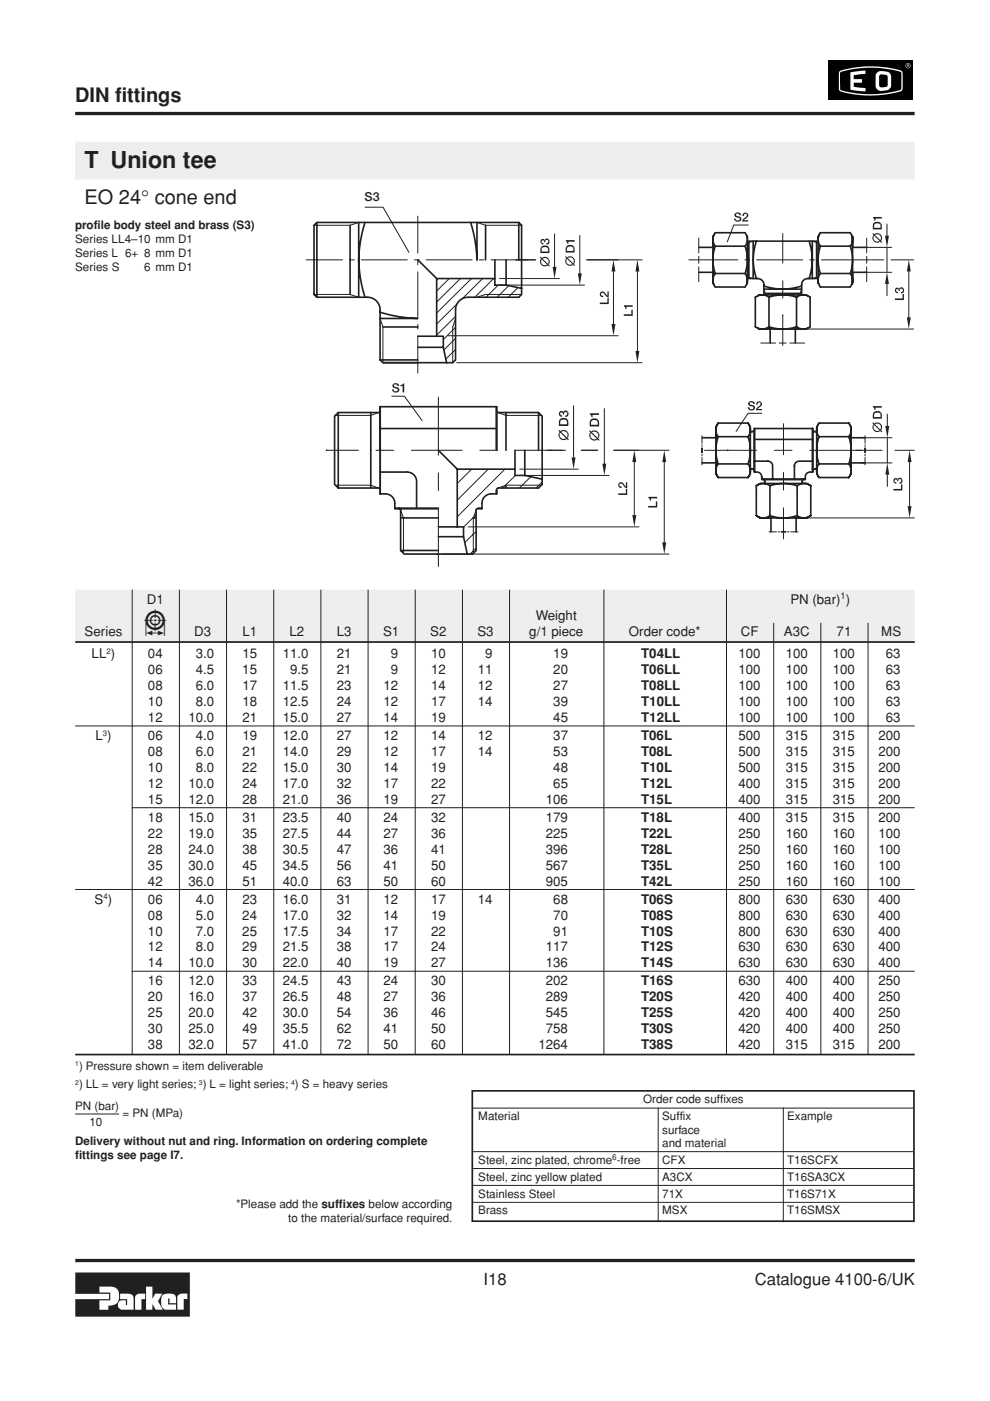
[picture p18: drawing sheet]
<svg xmlns="http://www.w3.org/2000/svg" width="210mm" height="297mm" viewBox="0 0 210 297" stroke-linecap="round" stroke-linejoin="round" font-family="sans-serif">
<defs><g id="words">
<text font-size="7.1" fill="#231f20" x="30.5" y="134.8">5</text>
<text font-size="4.9" fill="#231f20" x="17.9" y="35.6">T Union tee</text>
<g font-size="4.2" fill="#231f20">
<text x="15.9" y="21.6">DIN fittings</text>
<text x="17.9" y="43.3">EO 24° cone end</text>
</g>
<g font-size="3.5" fill="#231f20">
<text x="102.5" y="272.4">I18</text>
<text x="160" y="272.4">Catalogue 4100-6/UK</text>
</g>
<g font-size="2.8" fill="#231f20">
<text x="31.2" y="128">D1</text>
<text x="113.6" y="131.4">Weight</text>
<text x="167.6" y="128">PN (bar) )</text>
<text x="17.9" y="134.8">Series</text>
<text x="41.2" y="134.8">D3</text>
<text x="51.4" y="134.8">L1</text>
<text x="61.4" y="134.8">L2</text>
<text x="71.4" y="134.8">L3</text>
<text x="81.2" y="134.8">S1</text>
<text x="91.2" y="134.8">S2</text>
<text x="101.2" y="134.8">S3</text>
<text x="112.2" y="134.8">g/1 piece</text>
<text x="133.3" y="134.8">Order code*</text>
<text x="157.1" y="134.8">CF</text>
<text x="166.2" y="134.8">A3C</text>
<text x="177.4" y="134.8">71</text>
<text x="186.8" y="134.8">MS</text>
<text x="19.4" y="139.6">LL )</text>
<text x="31.4" y="139.6">04</text>
<text x="31.4" y="143">06</text>
<text x="41.5" y="143">4.5</text>
<text x="41.5" y="139.6">3.0</text>
<text x="51.4" y="143">15</text>
<text x="51.4" y="139.6">15</text>
<text x="60" y="139.6">11.0</text>
<text x="61.5" y="143">9.5</text>
<text x="71.4" y="143">21</text>
<text x="71.4" y="139.6">21</text>
<text x="82.9" y="143">9</text>
<text x="82.9" y="139.6">9</text>
<text x="91.4" y="143">12</text>
<text x="91.4" y="139.6">10</text>
<text x="101.3" y="143">11</text>
<text x="102.9" y="139.6">9</text>
<text x="117.3" y="143">20</text>
<text x="117.3" y="139.6">19</text>
<text x="135.9" y="139.6">T04LL</text>
<text x="135.9" y="143">T06LL</text>
<text x="156.6" y="139.6">100</text>
<text x="156.6" y="143">100</text>
<text x="166.6" y="139.6">100</text>
<text x="166.6" y="143">100</text>
<text x="176.6" y="139.6">100</text>
<text x="176.6" y="143">100</text>
<text x="187.8" y="139.6">63</text>
<text x="187.8" y="143">63</text>
<text x="31.4" y="146.3">08</text>
<text x="31.4" y="149.7">10</text>
<text x="41.5" y="146.3">6.0</text>
<text x="41.5" y="149.7">8.0</text>
<text x="51.4" y="146.3">17</text>
<text x="51.4" y="149.7">18</text>
<text x="60" y="146.3">11.5</text>
<text x="60" y="149.7">12.5</text>
<text x="71.4" y="146.3">23</text>
<text x="71.4" y="149.7">24</text>
<text x="81.3" y="146.3">12</text>
<text x="81.3" y="149.7">12</text>
<text x="91.4" y="146.3">14</text>
<text x="91.4" y="149.7">17</text>
<text x="101.3" y="146.3">12</text>
<text x="101.3" y="149.7">14</text>
<text x="117.3" y="146.3">27</text>
<text x="117.3" y="149.7">39</text>
<text x="135.9" y="146.3">T08LL</text>
<text x="135.9" y="149.7">T10LL</text>
<text x="156.6" y="146.3">100</text>
<text x="156.6" y="149.7">100</text>
<text x="166.6" y="146.3">100</text>
<text x="166.6" y="149.7">100</text>
<text x="176.6" y="146.3">100</text>
<text x="176.6" y="149.7">100</text>
<text x="187.8" y="146.3">63</text>
<text x="187.8" y="149.7">63</text>
<text x="31.4" y="153.1">12</text>
<text x="39.9" y="153.1">10.0</text>
<text x="51.4" y="153.1">21</text>
<text x="60" y="153.1">15.0</text>
<text x="71.4" y="153.1">27</text>
<text x="81.3" y="153.1">14</text>
<text x="91.4" y="153.1">19</text>
<text x="117.3" y="153.1">45</text>
<text x="135.9" y="153.1">T12LL</text>
<text x="156.6" y="153.1">100</text>
<text x="166.6" y="153.1">100</text>
<text x="176.6" y="153.1">100</text>
<text x="187.8" y="153.1">63</text>
<text x="20.2" y="156.9">L )</text>
<text x="31.4" y="156.9">06</text>
<text x="31.4" y="160.3">08</text>
<text x="41.5" y="160.3">6.0</text>
<text x="41.5" y="156.9">4.0</text>
<text x="51.4" y="160.3">21</text>
<text x="51.4" y="156.9">19</text>
<text x="60" y="160.3">14.0</text>
<text x="60" y="156.9">12.0</text>
<text x="71.4" y="156.9">27</text>
<text x="71.4" y="160.3">29</text>
<text x="81.3" y="156.9">12</text>
<text x="81.3" y="160.3">12</text>
<text x="91.4" y="156.9">14</text>
<text x="91.4" y="160.3">17</text>
<text x="101.3" y="156.9">12</text>
<text x="101.3" y="160.3">14</text>
<text x="117.3" y="156.9">37</text>
<text x="117.3" y="160.3">53</text>
<text x="135.9" y="156.9">T06L</text>
<text x="135.9" y="160.3">T08L</text>
<text x="156.6" y="156.9">500</text>
<text x="156.6" y="160.3">500</text>
<text x="166.6" y="156.9">315</text>
<text x="166.6" y="160.3">315</text>
<text x="176.6" y="156.9">315</text>
<text x="176.6" y="160.3">315</text>
<text x="186.2" y="156.9">200</text>
<text x="186.2" y="160.3">200</text>
<text x="31.4" y="163.7">10</text>
<text x="31.4" y="167.1">12</text>
<text x="39.9" y="167.1">10.0</text>
<text x="41.5" y="163.7">8.0</text>
<text x="51.4" y="163.7">22</text>
<text x="51.4" y="167.1">24</text>
<text x="60" y="163.7">15.0</text>
<text x="60" y="167.1">17.0</text>
<text x="71.4" y="163.7">30</text>
<text x="71.4" y="167.1">32</text>
<text x="81.3" y="163.7">14</text>
<text x="81.3" y="167.1">17</text>
<text x="91.4" y="163.7">19</text>
<text x="91.4" y="167.1">22</text>
<text x="117.3" y="163.7">48</text>
<text x="117.3" y="167.1">65</text>
<text x="135.9" y="163.7">T10L</text>
<text x="135.9" y="167.1">T12L</text>
<text x="156.6" y="163.7">500</text>
<text x="156.6" y="167.1">400</text>
<text x="166.6" y="163.7">315</text>
<text x="166.6" y="167.1">315</text>
<text x="176.6" y="163.7">315</text>
<text x="176.6" y="167.1">315</text>
<text x="186.2" y="163.7">200</text>
<text x="186.2" y="167.1">200</text>
<text x="31.4" y="170.4">15</text>
<text x="39.9" y="170.4">12.0</text>
<text x="51.4" y="170.4">28</text>
<text x="60" y="170.4">21.0</text>
<text x="71.4" y="170.4">36</text>
<text x="81.3" y="170.4">19</text>
<text x="91.4" y="170.4">27</text>
<text x="115.7" y="170.4">106</text>
<text x="135.9" y="170.4">T15L</text>
<text x="156.6" y="170.4">400</text>
<text x="166.6" y="170.4">315</text>
<text x="176.6" y="170.4">315</text>
<text x="186.2" y="170.4">200</text>
<text x="31.4" y="174.2">18</text>
<text x="31.4" y="177.6">22</text>
<text x="39.9" y="174.2">15.0</text>
<text x="39.9" y="177.6">19.0</text>
<text x="51.4" y="174.2">31</text>
<text x="51.4" y="177.6">35</text>
<text x="60" y="174.2">23.5</text>
<text x="60" y="177.6">27.5</text>
<text x="71.4" y="174.2">40</text>
<text x="71.4" y="177.6">44</text>
<text x="81.3" y="174.2">24</text>
<text x="81.3" y="177.6">27</text>
<text x="91.4" y="174.2">32</text>
<text x="91.4" y="177.6">36</text>
<text x="115.7" y="174.2">179</text>
<text x="115.7" y="177.6">225</text>
<text x="135.9" y="174.2">T18L</text>
<text x="135.9" y="177.6">T22L</text>
<text x="156.6" y="174.2">400</text>
<text x="156.6" y="177.6">250</text>
<text x="166.6" y="174.2">315</text>
<text x="166.6" y="177.6">160</text>
<text x="176.6" y="174.2">315</text>
<text x="176.6" y="177.6">160</text>
<text x="186.2" y="174.2">200</text>
<text x="186.2" y="177.6">100</text>
<text x="31.4" y="181">28</text>
<text x="31.4" y="184.4">35</text>
<text x="39.9" y="181">24.0</text>
<text x="39.9" y="184.4">30.0</text>
<text x="51.4" y="181">38</text>
<text x="51.4" y="184.4">45</text>
<text x="60" y="181">30.5</text>
<text x="60" y="184.4">34.5</text>
<text x="71.4" y="181">47</text>
<text x="71.4" y="184.4">56</text>
<text x="81.3" y="181">36</text>
<text x="81.3" y="184.4">41</text>
<text x="91.4" y="181">41</text>
<text x="91.4" y="184.4">50</text>
<text x="115.7" y="181">396</text>
<text x="115.7" y="184.4">567</text>
<text x="135.9" y="181">T28L</text>
<text x="135.9" y="184.4">T35L</text>
<text x="156.6" y="181">250</text>
<text x="156.6" y="184.4">250</text>
<text x="166.6" y="181">160</text>
<text x="166.6" y="184.4">160</text>
<text x="176.6" y="181">160</text>
<text x="176.6" y="184.4">160</text>
<text x="186.2" y="181">100</text>
<text x="186.2" y="184.4">100</text>
<text x="20.1" y="191.6">S )</text>
<text x="31.4" y="187.8">42</text>
<text x="31.4" y="191.6">06</text>
<text x="39.9" y="187.8">36.0</text>
<text x="41.5" y="191.6">4.0</text>
<text x="51.4" y="187.8">51</text>
<text x="51.4" y="191.6">23</text>
<text x="60" y="187.8">40.0</text>
<text x="60" y="191.6">16.0</text>
<text x="71.4" y="187.8">63</text>
<text x="71.4" y="191.6">31</text>
<text x="81.3" y="191.6">12</text>
<text x="81.3" y="187.8">50</text>
<text x="91.4" y="191.6">17</text>
<text x="91.4" y="187.8">60</text>
<text x="101.3" y="191.6">14</text>
<text x="115.7" y="187.8">905</text>
<text x="117.3" y="191.6">68</text>
<text x="135.9" y="187.8">T42L</text>
<text x="135.9" y="191.6">T06S</text>
<text x="156.6" y="187.8">250</text>
<text x="156.6" y="191.6">800</text>
<text x="166.6" y="187.8">160</text>
<text x="166.6" y="191.6">630</text>
<text x="176.6" y="187.8">160</text>
<text x="176.6" y="191.6">630</text>
<text x="186.2" y="187.8">100</text>
<text x="186.2" y="191.6">400</text>
<text x="31.4" y="195">08</text>
<text x="41.5" y="195">5.0</text>
<text x="51.4" y="195">24</text>
<text x="60" y="195">17.0</text>
<text x="71.4" y="195">32</text>
<text x="81.3" y="195">14</text>
<text x="91.4" y="195">19</text>
<text x="117.3" y="195">70</text>
<text x="135.9" y="195">T08S</text>
<text x="156.6" y="195">800</text>
<text x="166.6" y="195">630</text>
<text x="176.6" y="195">630</text>
<text x="186.2" y="195">400</text>
<text x="31.4" y="198.3">10</text>
<text x="31.4" y="201.7">12</text>
<text x="41.5" y="198.3">7.0</text>
<text x="41.5" y="201.7">8.0</text>
<text x="51.4" y="198.3">25</text>
<text x="51.4" y="201.7">29</text>
<text x="60" y="198.3">17.5</text>
<text x="60" y="201.7">21.5</text>
<text x="71.4" y="198.3">34</text>
<text x="71.4" y="201.7">38</text>
<text x="81.3" y="198.3">17</text>
<text x="81.3" y="201.7">17</text>
<text x="91.4" y="198.3">22</text>
<text x="91.4" y="201.7">24</text>
<text x="115.7" y="201.7">117</text>
<text x="117.3" y="198.3">91</text>
<text x="135.9" y="198.3">T10S</text>
<text x="135.9" y="201.7">T12S</text>
<text x="156.6" y="198.3">800</text>
<text x="156.6" y="201.7">630</text>
<text x="166.6" y="198.3">630</text>
<text x="166.6" y="201.7">630</text>
<text x="176.6" y="198.3">630</text>
<text x="176.6" y="201.7">630</text>
<text x="186.2" y="198.3">400</text>
<text x="186.2" y="201.7">400</text>
<text x="31.4" y="205.1">14</text>
<text x="31.4" y="208.9">16</text>
<text x="39.9" y="205.1">10.0</text>
<text x="39.9" y="208.9">12.0</text>
<text x="51.4" y="205.1">30</text>
<text x="51.4" y="208.9">33</text>
<text x="60" y="205.1">22.0</text>
<text x="60" y="208.9">24.5</text>
<text x="71.4" y="205.1">40</text>
<text x="71.4" y="208.9">43</text>
<text x="81.3" y="205.1">19</text>
<text x="81.3" y="208.9">24</text>
<text x="91.4" y="205.1">27</text>
<text x="91.4" y="208.9">30</text>
<text x="115.7" y="205.1">136</text>
<text x="115.7" y="208.9">202</text>
<text x="135.9" y="205.1">T14S</text>
<text x="135.9" y="208.9">T16S</text>
<text x="156.6" y="205.1">630</text>
<text x="156.6" y="208.9">630</text>
<text x="166.6" y="205.1">630</text>
<text x="166.6" y="208.9">400</text>
<text x="176.6" y="205.1">630</text>
<text x="176.6" y="208.9">400</text>
<text x="186.2" y="205.1">400</text>
<text x="186.2" y="208.9">250</text>
<text x="31.4" y="212.3">20</text>
<text x="31.4" y="215.7">25</text>
<text x="39.9" y="212.3">16.0</text>
<text x="39.9" y="215.7">20.0</text>
<text x="51.4" y="212.3">37</text>
<text x="51.4" y="215.7">42</text>
<text x="60" y="212.3">26.5</text>
<text x="60" y="215.7">30.0</text>
<text x="71.4" y="212.3">48</text>
<text x="71.4" y="215.7">54</text>
<text x="81.3" y="212.3">27</text>
<text x="81.3" y="215.7">36</text>
<text x="91.4" y="212.3">36</text>
<text x="91.4" y="215.7">46</text>
<text x="115.7" y="212.3">289</text>
<text x="115.7" y="215.7">545</text>
<text x="135.9" y="212.3">T20S</text>
<text x="135.9" y="215.7">T25S</text>
<text x="156.6" y="212.3">420</text>
<text x="156.6" y="215.7">420</text>
<text x="166.6" y="212.3">400</text>
<text x="166.6" y="215.7">400</text>
<text x="176.6" y="212.3">400</text>
<text x="176.6" y="215.7">400</text>
<text x="186.2" y="212.3">250</text>
<text x="186.2" y="215.7">250</text>
<text x="31.4" y="219.1">30</text>
<text x="39.9" y="219.1">25.0</text>
<text x="51.4" y="219.1">49</text>
<text x="60" y="219.1">35.5</text>
<text x="71.4" y="219.1">62</text>
<text x="81.3" y="219.1">41</text>
<text x="91.4" y="219.1">50</text>
<text x="115.7" y="219.1">758</text>
<text x="135.9" y="219.1">T30S</text>
<text x="156.6" y="219.1">420</text>
<text x="166.6" y="219.1">400</text>
<text x="176.6" y="219.1">400</text>
<text x="186.2" y="219.1">250</text>
<text x="31.4" y="222.5">38</text>
<text x="39.9" y="222.5">32.0</text>
<text x="51.4" y="222.5">57</text>
<text x="60" y="222.5">41.0</text>
<text x="71.4" y="222.5">72</text>
<text x="81.3" y="222.5">50</text>
<text x="91.4" y="222.5">60</text>
<text x="114.2" y="222.5">1264</text>
<text x="135.9" y="222.5">T38S</text>
<text x="156.6" y="222.5">420</text>
<text x="166.6" y="222.5">315</text>
<text x="176.6" y="222.5">315</text>
<text x="186.2" y="222.5">200</text>
</g>
<text font-size="2.6" fill="#231f20" x="77.3" y="42.6">S3</text>
<g font-size="2.5" fill="#231f20">
<text x="15.9" y="48.5">profile body steel and brass (S3)</text>
<text x="15.9" y="51.5">Series LL4–10 mm D1</text>
<text x="15.9" y="54.5">Series L 6+ 8 mm D1</text>
<text x="15.9" y="57.5">Series S</text>
<text x="30.6" y="57.5">6 mm D1</text>
<text x="16.8" y="226.8">) Pressure shown = item deliverable</text>
<text x="16.8" y="230.8">) LL = very light series; ) L = light series; ) S = heavy series</text>
<text x="136.4" y="233.9">Order code suffixes</text>
<text x="15.9" y="235.3">PN (bar)</text>
<text x="18.9" y="238.8">10</text>
<text x="26" y="236.8">= PN (MPa)</text>
<text x="101.4" y="237.5">Material</text>
<text x="140.4" y="237.5">Suffix</text>
<text x="166.9" y="237.5">Example</text>
<text x="15.9" y="242.8">Delivery without nut and ring. Information on ordering complete</text>
<text x="15.9" y="245.8">fittings see page I7.</text>
<text x="140.4" y="243.2">and material</text>
<text x="140.4" y="240.3">surface</text>
<text x="101.4" y="246.8">Steel, zinc plated, chrome -free</text>
<text x="101.4" y="250.3">Steel, zinc yellow plated</text>
<text x="140.4" y="250.3">A3CX</text>
<text x="140.4" y="246.8">CFX</text>
<text x="166.9" y="250.3">T16SA3CX</text>
<text x="166.9" y="246.8">T16SCFX</text>
<text x="50" y="256.1">*Please add the suffixes below according</text>
<text x="101.4" y="253.9">Stainless Steel</text>
<text x="101.4" y="257.5">Brass</text>
<text x="140.4" y="257.5">MSX</text>
<text x="140.4" y="253.9">71X</text>
<text x="166.9" y="253.9">T16S71X</text>
<text x="166.9" y="257.5">T16SMSX</text>
<text x="61.1" y="259.1">to the material/surface required.</text>
</g>
<text font-size="2" fill="#231f20" x="178.2" y="127.1">1</text>
<g font-size="1.7" fill="#231f20">
<text x="22.6" y="138.6">2</text>
<text x="21.8" y="156">3</text>
<text x="22" y="190.6">4</text>
<text x="129.8" y="245.9">6</text>
</g>
<g font-size="1.4" fill="#231f20">
<text x="15.9" y="225.9">1</text>
<text x="15.9" y="229.9">2</text>
<text x="42.2" y="229.9">3</text>
<text x="61.7" y="229.9">4</text>
</g>
</g></defs>
<path d="M-.1 11.1h1.1" fill="none" stroke="#000" stroke-width=".21"/>
<path d="M0 9.6h3v3h-3z" fill="#fff"/>
<path d="M-.1 285.9h1.1" fill="none" stroke="#000" stroke-width=".21"/>
<g fill="#fff">
<path d="M0 284.5h4v3h-4z"/>
<path d="M0 288.5h5.9v7h-5.9z"/>
</g>
<path d="M175.7 12.9h17.9v8.3h-17.9z" fill="#000"/>
<circle cx="192.5" cy="13.9" r=".54" fill="#fff"/>
<circle cx="192.5" cy="13.9" r=".46" fill="#000"/>
<path d="M192.3 13.7l.5 .1v.4l-.4-.2-.1 .2z" fill="#fff"/>
<path d="M192.4 13.8l.3 .1h-.3z" fill="#000"/>
<path d="M178.1 15.1a21.9 21.9 0 0 1 13.1 0l.2 .7-.1 3.3a6.5 6.5 0 0 1-3.5 .9 20.9 20.9 0 0 1-9.8-.8l-.1-.3v-3.5z" fill="#fff"/>
<path d="M178.2 15.3a22 22 0 0 1 12.8 0l.1 .3-.1 3.3a19.8 19.8 0 0 1-8.9 .9h-.6a7.4 7.4 0 0 1-3.4-.9z" fill="#000"/>
<g fill="#fff">
<path d="M180.3 15.3l3.2-.3v.7l-2.5 .3v.8h1.8v.7h-1.8v.9l2.5 .3v.7l-3.2-.4z"/>
<path d="M185.9 15.5a2.43 2.43 0 0 1 2.9 .2l.1 .5-.1 2.4a2.34 2.34 0 0 1-2.9 .2l-.3-.5v-2.3z"/>
</g>
<path d="M186.5 15.9l.5-.1a1 1 0 0 1 1.2 .5v1.7a1.21 1.21 0 0 1-1.6 .4l-.2-.3z" fill="#000"/>
<path d="M16 269.8h24.3v9.4h-24.3v-3.8h7.1v-1.1h-7.1z" fill="#231f20"/>
<g fill="#fff">
<path d="M21.1 272.8h1.9a1.81 1.81 0 0 1 2.3 2.1 1.85 1.85 0 0 1-2.3 1.9v.9h-1.9v-2h2.3v-1.7h-2.3z"/>
<path d="M31 272.8h1.3v2.6l.6-1.1h1.5l-.9 1.6 1 1.8h-1.5l-.7-1.2v1.2h-1.3z"/>
<path d="M34.4 274.6a2.3 2.3 0 0 1 2.8 .2l.1 1.5h-1.4v-1h-.2v1.3h1.6v1.1l-2.5-.1a2.51 2.51 0 0 1-.4-3z"/>
<path d="M28.8 274.7l.8-.4h1.2v1.1h-.8v2.3h-1.4v-2.7z"/>
<path d="M25.5 274.3a3.5 3.5 0 0 1 2.7 .5l.1 2.9h-2.5a1.07 1.07 0 0 1-.7-1.4 1.07 1.07 0 0 1 1.4-.6h.2v1h.3v-1.3h-1.5z"/>
<path d="M37.7 274.7l.8-.4h1.2v1.1h-.7l-.1 2.3h-1.3v-2.7z"/>
</g>
<path d="M15.9 24.1h178M16 267.3h178" fill="none" stroke="#231f20" stroke-width=".7" stroke-linecap="butt"/>
<path d="M166 51.1h7.5M171.6 51.1l.4 1.7 .2 2.3v-4M173.1 51.4v3.7M173.9 58h6.4M180.6 49.9a2.33 2.33 0 0 1-.3 2.3h-6.4M180.8 50.2v4.9M162 60.6l2.2 .6 1.8 .1h-4M162.3 62.2h3.7M173.9 60.9h6.4" fill="none" stroke="#231f20" stroke-width=".35"/>
<path d="M146 55.1h10.4M157.9 55.1h1M160.4 55.1h9.8M171.7 55.1h1M172.2 51.1l1.3 .3M174.2 55.1h10.4M162 61.3l.3 1.2" fill="none" stroke="#231f20" stroke-width=".21"/>
<circle cx="173.9" cy="60.8" r=".17" fill="#231f20"/>
<path d="M173.6 49.9a2.37 2.37 0 0 0 .3 2.3l-.3 1.4-.1 1.5v-4.9l.4-.9h6.4l.5 .9M180.3 52.2l.3 1.4 .2 1.5M180.8 57.8v2.2M180.8 57.7h3M180.8 52.4h3M173.5 60v-4.9l.1 1.5 .3 1.4a2.38 2.38 0 0 0-.3 2.3M180.6 60.3a2.34 2.34 0 0 0-.3-2.3l.3-1.4 .2-1.5v4.9l-.5 .9" fill="none" stroke="#231f20" stroke-width=".35"/>
<path d="M183.8 50.5v3.1M183.8 54.4v1.4M183.8 56.6v3.1M184.8 55.1h2.6M192.7 57.6v9.7M167 69.8h26.7" fill="none" stroke="#231f20" stroke-width=".21"/>
<g fill="#231f20">
<path d="M192.7 55.1l.4 2.5h-.8z"/>
<path d="M192.3 67.3h.8l-.4 2.5z"/>
<path d="M189.7 63.3h1.7v-1h.2v1.3h-1.9z" fill-rule="evenodd"/>
<path d="M191.4 61l.3 .4-.1 .5-.6 .3v-.3l.4-.2z" fill-rule="evenodd"/>
<path d="M190.8 61l.3-.1 .3 .1v.6a.33 .33 0 0 0-.3-.4 .33 .33 0 0 0-.3 .4z" fill-rule="evenodd"/>
<path d="M190.6 61.1v.1l.2-.2v.7h-.2z" fill-rule="evenodd"/>
<path d="M190 61.6l.1 .2 .3 .1v.3l-.4-.1z" fill-rule="evenodd"/>
<path d="M189.9 61.1l.3-.1 .3 .1 .1 .5a.28 .28 0 0 0-.3-.3 .28 .28 0 0 0-.3 .3v.5l-.3-.5z" fill-rule="evenodd"/>
</g>
<g fill="none" stroke="#231f20" stroke-width=".21">
<path d="M148.2 50.5v3.1M148.2 54.4v1.4M148.2 56.6v3.1M158.5 58.8l1.2 .3M159.7 51.1l-1.2 .3M166 49.5v6.3M166 59.5v3.7M173.5 58.8l-1.3 .3M183.3 52.4h5.8M183.3 57.7h5.8M188.1 47.5v2.5M188.9 55.1h4.8"/>
<path d="M161.3 72.7h3.2M165.2 72.7h1.5M166 66.9v6.3M167.5 72.7h3.1M170 61.3l-.3 1.2M188.1 60.2v2.5"/>
</g>
<g fill="none" stroke="#231f20" stroke-width=".35">
<path d="M148.2 57.7h2.9M148.2 52.4h2.9M151.2 57.8v2.2l.4 .9h6.4l.5-.9v-4.9l-.2 1.5-.3 1.4M151.3 49.9a2.37 2.37 0 0 0 .3 2.3M151.6 52.2l-.3 1.4-.1 1.5v-4.9l.4-.9h6.4l.5 .9v4.9l-.2-1.5-.3-1.4M151.6 58a2.38 2.38 0 0 0-.3 2.3M151.6 58l-.3-1.4-.1-1.5v4.9M151.6 58h6.4M151.6 52.2h6.4M158 58a2.34 2.34 0 0 1 .3 2.3M158.3 49.9a2.33 2.33 0 0 1-.3 2.3M158.5 59.1h2.1a1.34 1.34 0 0 1 1.4 1.3v2.1"/>
<path d="M158.5 51.1h7.5M158.8 51.4v7.4M159.7 51.1v8M160.4 51.1a12.1 12.1 0 0 0 0 8M171.6 59.1l.4-1.7 .2-2.3v4M173.1 55.1v3.7M173.5 59.1h-2.2a1.33 1.33 0 0 0-1.3 1.3v2.1M160.7 62.7a2.4 2.4 0 0 1 2.3 .3M163 69.3a2.41 2.41 0 0 1-2.3 .3M163 69.3l1.5 .3 1.4 .2h-4.9h2.3M163 63l1.5-.3 1.4-.2h-4.9l-.8 .5v6.3l.8 .5M163 63v6.3"/>
<path d="M163.3 69.8v2.9M166 66.8h.1M166 62.2h3.7M168.6 69.8v2.9M168.9 63l-1.4-.3-1.5-.2h4.9l.9 .5v6.3l-.9 .5h-4.9l1.5-.2 1.4-.3M168.9 69.3a2.4 2.4 0 0 0 2.4 .3M168.9 63v6.3M170 60.6l-2.3 .6-1.7 .1h4M171.3 62.7a2.38 2.38 0 0 0-2.4 .3M173.5 60l.4 .9"/>
</g>
<g fill="#231f20">
<path d="M186.8 49.8l.2 .6-.2 .7z" fill-rule="evenodd"/>
<path d="M185.5 49.6a1.03 1.03 0 0 1 1.3 .2v.6a.78 .78 0 0 0-1.2-.6z" fill-rule="evenodd"/>
<path d="M185.2 50.4a.78 .78 0 0 0 .4 .7 .78 .78 0 0 0 .9 0 .41 .41 0 0 1-.7 .3l-.6-.3z" fill-rule="evenodd"/>
<path d="M185.2 49.8v1.3l-.2-.6z" fill-rule="evenodd"/>
<path d="M185.1 49.4l.3 .3 .1-.1v.2l1.1 1.1 .2-1.1v1.3l.3 .2-.2 .2-.3-.3-.1 .1v-.2l-1.1-1.1-.2 1.1v-1.3l-.3-.2z" fill-rule="evenodd"/>
<path d="M185.3 47.3l.6-.3 .8 .2v1.1l-.1-.7-.5-.2a.6 .6 0 0 0-.8 .6z" fill-rule="evenodd"/>
<path d="M185.2 47.3l.1 1h1.4v-1l.2 .4 .1 .9h-1.9v-1z" fill-rule="evenodd"/>
<path d="M185.1 46h1.9v.3h-1.4v.5h-.2z" fill-rule="evenodd"/>
</g>
<path d="M188.1 52.4v5.3" fill="none" stroke="#231f20" stroke-width=".21"/>
<g fill="#231f20">
<path d="M187.6 50h.9l-.4 2.4z"/>
<path d="M188.1 57.7l.4 2.5h-.9z"/>
</g>
<path d="M158.7 47.7h-3.1l-1.4 3.6" fill="none" stroke="#231f20" stroke-width=".21"/>
<g fill="#231f20">
<path d="M155.6 46.3h.4l.1 .3 .3 .1h-.6z" fill-rule="evenodd"/>
<path d="M155.8 45.3h.6a.3 .3 0 0 0-.3 .4 .3 .3 0 0 0 .4 .2h.2a.58 .58 0 0 1 .5 .7 .58 .58 0 0 1-.8 .4l-.6-.3h.6a.32 .32 0 0 0 .4-.3 .32 .32 0 0 0-.4-.3h-.1a.53 .53 0 0 1-.5-.2 .53 .53 0 0 1 0-.6z" fill-rule="evenodd"/>
<path d="M155.8 45.3l.5-.3a.68 .68 0 0 1 .8 .6h-.3l-.2-.3z" fill-rule="evenodd"/>
<path d="M158 45.3h.6a.95 .95 0 0 1-.8 1.3l-.1 .1h1v.3h-1.3l.2-.5 .5-.4a.37 .37 0 0 0 .2-.4 .37 .37 0 0 0-.3-.4z" fill-rule="evenodd"/>
<path d="M157.6 45.2l.5-.1 .5 .2h-.7l-.2 .5h-.3z" fill-rule="evenodd"/>
</g>
<g fill="none" stroke="#231f20" stroke-width=".21">
<path d="M64.9 55.1h7.7M74.1 55.1h1M76.6 55.1h9.8M77.4 43.9h3.8l5.5 9.6M87.9 55.1h1M88.6 45.8v7.9M88.6 55.2v1M88.6 57.6v9.7M90.4 55.1h9.7M101.1 47.2l1.9 .6h7.6M101.6 55.1h1M104.1 55.1h9.5"/>
<path d="M130.1 57.6v11.1M88.6 68.8v1M88.6 71.3v7.8M94.9 71.2h36.2M96 69.3v7.6M102.9 62.4h7.7"/>
</g>
<path d="M88.6 55.1l4 4v12.2M88.6 47.2h21.4M92.6 59.1h12.3M99.8 47.2a29.2 29.2 0 0 1 1.3 7.9v-7.9M103 47.8v7.3M104.9 55.1v5.3h2.4l3.3 .7M107.3 55.1v5.3M110 55.1v-7.9l.6 .6v14.6l-.6 .6h-10.7M88.6 73.6h5.4l.7 3.3M88.6 71.3h5.4v2.3M96.6 65.7v10.6l-.6 .6h-7.4" fill="none" stroke="#231f20" stroke-width=".35"/>
<g fill="#231f20">
<path d="M130.1 55.1l.4 2.5h-.8z"/>
<path d="M129.7 68.7h.8l-.4 2.5z"/>
<path d="M127.2 64.1h1.6v-.9h.3v1.3h-1.9z" fill-rule="evenodd"/>
<path d="M127.4 61.9a1.1 1.1 0 0 1 1.3 .8l.1-.9h.3v1.3l-.5-.2-.5-.6a.37 .37 0 0 0-.4-.2 .37 .37 0 0 0-.3 .3z" fill-rule="evenodd"/>
<path d="M127.3 62l.1-.1v.6l.5 .2v.3l-.6-.3-.1-.4z" fill-rule="evenodd"/>
</g>
<path d="M109.4 55.1h4.1M124.3 55.1h6.8M135.2 57.6v16.8M96.8 76.9h39.3" fill="none" stroke="#231f20" stroke-width=".21"/>
<g fill="#231f20">
<path d="M135.2 55.1l.4 2.5h-.9z"/>
<path d="M134.7 74.4h.9l-.4 2.5z"/>
<path d="M132.2 66.6h1.7v-.9h.2v1.3h-1.9z" fill-rule="evenodd"/>
<path d="M132.3 64.7h1.8v.3h-1.3v.5h-.2z" fill-rule="evenodd"/>
</g>
<g fill="none" stroke="#231f20" stroke-width=".21">
<path d="M76.1 47.2l-1.9 .6h-7.6M92.9 59.1l-.3 .3M95.2 59.1l-2.6 2.6M97.6 59.1l-5 4.9M100 59.1l-7.4 7.3M102.3 59.1l-4.3 4.2M104.7 59.1l-4 3.9M122.9 49.9v8.1M124.6 55.1h11.5M96.6 67.5l-.6 1.8M96.6 67.1l-4 3.9M96.6 69.4l-2.6 2.6"/>
<path d="M96.6 71.8l-2.5 2.4M96.6 74.1l-2.1 2M96.9 64.4l-4.3 4.3M102.9 62.4l-1.8 .6M105.6 60.4l-2.6 2.6M105.9 60.4h18M107.9 60.6l-2.5 2.4M109.8 61l-2 2"/>
</g>
<path d="M67.2 47.2v7.9M74.2 47.8v7.3M76.1 47.2v7.9a28.9 28.9 0 0 1 1.3-7.9M88.6 47.2h-21.4l-.6 .6M77.9 63a2.65 2.65 0 0 1 2.7 2.7M99.3 63a2.65 2.65 0 0 0-2.7 2.7" fill="none" stroke="#231f20" stroke-width=".35"/>
<g fill="#231f20">
<path d="M122.5 58h.9l-.5 2.4z"/>
<path d="M121.7 54.7l.2 .6-.2 .7z" fill-rule="evenodd"/>
<path d="M120.4 54.5v-.1a1.03 1.03 0 0 1 1.1 .2l.2 .1v.7l-.2-.6a.77 .77 0 0 0-1.1-.1z" fill-rule="evenodd"/>
<path d="M120.1 55.4a.79 .79 0 0 0 1.2 .6l.1 .2-.3 .1h-.7l-.3-.3z" fill-rule="evenodd"/>
<path d="M120.1 54.7v1.3l-.3-.6z" fill-rule="evenodd"/>
<path d="M120 54.3l.2 .3 .2-.1v.2l1.1 1.1 .2-1.1v1.3l.2 .2-.1 .2-.3-.3-.1 .1-.1-.2-1.1-1.1-.1 1.1v-1.3l-.3-.2z" fill-rule="evenodd"/>
<path d="M120.2 52.2l.6-.3 .7 .2 .1 1.1-.1-.7-.4-.2-.7 .1-.2 .5z" fill-rule="evenodd"/>
<path d="M120.1 52.2l.1 1h1.4v-1l.2 .4v.9h-1.9v-1z" fill-rule="evenodd"/>
<path d="M120 50.9h1.8v.3h-1.3v.5h-.2z" fill-rule="evenodd"/>
</g>
<path d="M105.9 59.1h12.7M117.6 49.6v7" fill="none" stroke="#231f20" stroke-width=".21"/>
<g fill="#231f20">
<path d="M117.2 56.6h.8l-.4 2.5z"/>
<path d="M116.3 54.8l.2 .6-.2 .7z" fill-rule="evenodd"/>
<path d="M115 54.6a1.03 1.03 0 0 1 1.3 .2v.6a.78 .78 0 0 0-1.3-.5z" fill-rule="evenodd"/>
<path d="M114.7 55.5l.1 .3a.79 .79 0 0 0 1.2 .3v.3h-.2h-.8l-.3-.3z" fill-rule="evenodd"/>
<path d="M114.7 54.8v1.3l-.2-.5z" fill-rule="evenodd"/>
<path d="M114.6 54.4l.3 .3 .1-.1v.3l1.2 1 .1-1.1v1.3l.3 .3-.2 .1-.2-.2-.2 .1v-.3l-1.1-1.1-.2 1.1v-1.3l-.2-.2z" fill-rule="evenodd"/>
<path d="M114.8 52.3l.7-.3 .7 .2v1.1l-.1-.7-.6-.2a.54 .54 0 0 0-.7 .6z" fill-rule="evenodd"/>
<path d="M114.7 52.3l.1 1h1.4v-1l.3 .4v1h-1.9v-1z" fill-rule="evenodd"/>
<path d="M116.3 50.7l.2 .2a.63 .63 0 0 1-.6 1v-.3l.3-.2z" fill-rule="evenodd"/>
<path d="M115.6 50.7l.3-.1 .4 .1v.5a.33 .33 0 0 0-.4-.3 .33 .33 0 0 0-.3 .4z" fill-rule="evenodd"/>
<path d="M115.4 50.8l.1 .1 .1-.2v.7h-.2z" fill-rule="evenodd"/>
<path d="M114.8 51.2l.1 .3h.3v.3l-.4-.1z" fill-rule="evenodd"/>
<path d="M114.7 50.8l.4-.2 .3 .1v.6a.28 .28 0 0 0-.3-.4 .28 .28 0 0 0-.3 .3v.5l-.2-.4z" fill-rule="evenodd"/>
</g>
<g fill="none" stroke="#231f20" stroke-width=".35">
<path d="M66.6 47.8v14.6l.6 .6v-7.9M74.2 55.1v7.3M67.2 63h10.8M76.1 63v-7.9a28.8 28.8 0 0 0 1.3 7.9M80.6 66.2a29.9 29.9 0 0 0 8 1.3h-8M80.6 76.3l.6 .6h7.4h-7.4M80.6 76.3h8M80.6 65.7v10.6M81.2 69.3h7.4M70.9 88.2v14.5l.8 .8M71.7 87.5v16h8.5M78.6 87.5v8"/>
<path d="M80.6 90.9h24.7M96.9 99.5h12.3M105.3 86.2h-24.7v18.5h1.1M80.6 100.1h5.7M84.9 108.2v8.5M84.9 116.7h8M92.9 113.8h5.4l.8 3.7M98.3 111.7v2.1M100.9 108.2v8.5l-.7 .8h-14.5l-.8-.8"/>
</g>
<g fill="none" stroke="#231f20" stroke-width=".21">
<path d="M66.6 62.4h7.6l1.9 .6M80.6 67.5l.6 1.8v7.6M69.3 95.5h6.7M79.7 95.5h3.8M87.2 95.5h10.8M92.9 84.2v12.3M100 99.5l-3.1 3M101.7 95.5h3.8M103.5 99.5l-6.6 6.5M107.1 99.5l-10.2 10.1M109.2 95.5h6.7M71.1 102.9h7.5"/>
<path d="M85.5 109.8v7.5M92.9 100.3v3.7M92.9 107.8v12.3M100.4 109.8v7.5M100.9 109.1l-2.6 2.7M100.9 112.7l-2.4 2.4M100.9 116.2l-1.2 1.3M109.3 100.8l-2.7 2.7M112.5 101.1l-2.4 2.4M114.9 102.2l-1.2 1.3"/>
</g>
<circle cx="69.2" cy="95.5" r=".17" fill="#231f20"/>
<path d="M78.6 95.5v8M80.6 95.5v9.2" fill="none" stroke="#231f20" stroke-width=".35"/>
<path d="M78.6 102.9l1.7 .6" fill="none" stroke="#231f20" stroke-width=".21"/>
<circle cx="80.6" cy="104.7" r=".17" fill="#231f20"/>
<path d="M80.6 87.1l-.1 .3-.3 .1h-8.5l-.8 .7M80.2 103.5l.3 .1 .1 .3" fill="none" stroke="#231f20" stroke-width=".35"/>
<path d="M80.3 87.4l-1.7 .7h-7.5" fill="none" stroke="#231f20" stroke-width=".21"/>
<circle cx="80.6" cy="86.2" r=".17" fill="#231f20"/>
<path d="M83.7 106.7v1.1M84.5 107.8l.3 .1 .1 .3M84.9 109.8h8M86.3 100.1a2.01 2.01 0 0 1 2 2.1M92.9 107.8h-9.2h9.2" fill="none" stroke="#231f20" stroke-width=".35"/>
<circle cx="83.7" cy="107.8" r=".17" fill="#231f20"/>
<path d="M84.9 108.1l.6 1.7M101 108.1l-.6 1.7M107.3 102.9h7.5" fill="none" stroke="#231f20" stroke-width=".21"/>
<g fill="none" stroke="#231f20" stroke-width=".35">
<path d="M92.9 95.5l4 4v12.2M105.3 86.2v9.3M107.3 87.5v8M114.2 87.5v8M114.9 88.2v7.3M81.7 104.7a2 2 0 0 1 2 2M88.3 102.2v5.6M92.9 111.7h5.4M100.4 109.8h.5M101.3 107.8l-.2 .1-.2 .3M101.3 107.8h.9h-.9M102.2 106.7v1.1"/>
<path d="M104.2 104.7h1.1M105.7 103.5h8.5M109.2 100.8h2.1"/>
</g>
<circle cx="102.2" cy="107.8" r=".17" fill="#231f20"/>
<path d="M104.2 104.7a2 2 0 0 0-2 2M105.3 103.9v.8v-.8" fill="none" stroke="#231f20" stroke-width=".35"/>
<path d="M107.3 102.9l-1.8 .6" fill="none" stroke="#231f20" stroke-width=".21"/>
<circle cx="105.3" cy="104.7" r=".17" fill="#231f20"/>
<path d="M109.2 95.5v5.3M111.3 95.5v5.3l3.6 .8M114.9 95.5v7.2l-.7 .8M105.7 103.5l-.3 .1-.1 .3M107.3 102.9v.6" fill="none" stroke="#231f20" stroke-width=".35"/>
<circle cx="116.7" cy="95.5" r=".17" fill="#231f20"/>
<path d="M105.5 87.4l1.8 .7h7.5" fill="none" stroke="#231f20" stroke-width=".21"/>
<path d="M105.3 87.1l.1 .3 .3 .1h8.5" fill="none" stroke="#231f20" stroke-width=".35"/>
<circle cx="105.3" cy="86.2" r=".17" fill="#231f20"/>
<path d="M114.2 87.5l.7 .7" fill="none" stroke="#231f20" stroke-width=".35"/>
<path d="M83.1 84h2.6l3.8 5.2" fill="none" stroke="#231f20" stroke-width=".21"/>
<g fill="#231f20">
<path d="M83.1 82.6h.4l.1 .2 .3 .2h-.6z" fill-rule="evenodd"/>
<path d="M83.3 81.5h.6a.25 .25 0 0 0-.4 .2 .25 .25 0 0 0 .3 .3l.3 .1a.57 .57 0 0 1 .6 .6 .57 .57 0 0 1-.7 .5l-.7-.2h.6a.29 .29 0 0 0 .4-.2 .29 .29 0 0 0-.1-.4h-.1a.68 .68 0 0 1-.8-.8z" fill-rule="evenodd"/>
<path d="M83.3 81.4a.84 .84 0 0 1 1.3 .2v.2h-.3l-.2-.2z" fill-rule="evenodd"/>
<path d="M84.9 81.6l.8-.3v1.9h-.3v-1.3h-.5z" fill-rule="evenodd"/>
</g>
<path d="M128.1 86.6v11.7M110.2 100.8h18.9" fill="none" stroke="#231f20" stroke-width=".21"/>
<g fill="#231f20">
<path d="M127.7 98.3h.9l-.5 2.5z"/>
<path d="M126.9 91.7l.2 .6-.2 .7z" fill-rule="evenodd"/>
<path d="M125.5 91.4l.1-.1a1.09 1.09 0 0 1 1.3 .4l-.1 .6a.82 .82 0 0 0-1.3-.6z" fill-rule="evenodd"/>
<path d="M125.2 92.3a.82 .82 0 0 0 .4 .8 .82 .82 0 0 0 .9-.1 .41 .41 0 0 1-.5 .4l-.8-.3z" fill-rule="evenodd"/>
<path d="M125.2 91.7v1.3l-.3-.6z" fill-rule="evenodd"/>
<path d="M125.1 91.2l.2 .3 .2-.1v.3l1.2 1.1 .2-1.1v1.3l.2 .3-.1 .2-.3-.3-.2 .1v-.3l-1.1-1.2-.2 1.2v-1.3l-.3-.3z" fill-rule="evenodd"/>
<path d="M125.3 88.9l.6-.2 .7 .1 .2 .1-.1 1.2v-.4a.72 .72 0 0 0-.7-.7 .72 .72 0 0 0-.7 .7z" fill-rule="evenodd"/>
<path d="M125.2 89l.1 1.1h1.4l.1-1.2 .2 .4v1.1h-2v-.9z" fill-rule="evenodd"/>
<path d="M125.1 87.6h1.9v.4h-1.4v.5h-.2z" fill-rule="evenodd"/>
</g>
<path d="M110.2 99.5h12.4M121.6 86v11" fill="none" stroke="#231f20" stroke-width=".21"/>
<g fill="#231f20">
<path d="M121.2 97h.8l-.4 2.5z"/>
<path d="M120.3 91.6l.3 .6-.3 .7z" fill-rule="evenodd"/>
<path d="M118.9 91.3l.6-.1 .6 .1 .2 .3v.6l-.2-.5a.81 .81 0 0 0-1.1-.1z" fill-rule="evenodd"/>
<path d="M118.7 92.2l.3 .7 .5 .2 .5-.2v.3l-.5 .1-.6-.1-.2-.3z" fill-rule="evenodd"/>
<path d="M118.6 91.6l.1 1.3-.3-.6z" fill-rule="evenodd"/>
<path d="M118.6 91.1l.2 .3 .1-.1 .1 .3 1.2 1.1 .1-1.1v1.3l.3 .3-.2 .2-.2-.3-.2 .1v-.3l-1.2-1.1-.1 1.1-.1-1.3-.2-.3z" fill-rule="evenodd"/>
<path d="M118.8 88.8l.6-.2 .7 .1 .1 .1v1.2v-.4a.57 .57 0 0 0-.6-.6 .63 .63 0 0 0-.8 .6z" fill-rule="evenodd"/>
<path d="M118.7 88.9l.1 1.1h1.4v-1.2l.3 .5v1h-2v-1z" fill-rule="evenodd"/>
<path d="M120.3 87.2a.8 .8 0 0 1 .1 1l-.5 .2v-.3l.3-.2z" fill-rule="evenodd"/>
<path d="M119.6 87.2l.3-.2 .4 .2v.5a.35 .35 0 0 0-.4-.3 .35 .35 0 0 0-.3 .4z" fill-rule="evenodd"/>
<path d="M119.4 87.2l.1 .2 .1-.2v.7h-.3z" fill-rule="evenodd"/>
<path d="M118.8 87.7l.1 .3 .3 .1v.3l-.5-.2z" fill-rule="evenodd"/>
<path d="M118.7 87.3l.3-.2 .3 .1v.6a.3 .3 0 0 0-.2-.4 .3 .3 0 0 0-.3 .3l-.1 .5-.2-.4z" fill-rule="evenodd"/>
</g>
<path d="M115.9 95.5h3.5M140.8 98v17M93.9 117.5h47.9" fill="none" stroke="#231f20" stroke-width=".21"/>
<g fill="#231f20">
<path d="M140.4 115h.9l-.5 2.5z"/>
<path d="M140.8 95.5l.5 2.5h-.9z"/>
<path d="M137.4 107.3h1.6v-1h.3v1.3h-1.9z" fill-rule="evenodd"/>
<path d="M137.5 105.3h1.8v.4h-1.3v.4h-.2z" fill-rule="evenodd"/>
</g>
<path d="M115.9 95.5h4M123.2 95.5h3.4M130.3 95.5h11.5M134.5 98v11.2M99.3 111.7h36.2" fill="none" stroke="#231f20" stroke-width=".21"/>
<g fill="#231f20">
<path d="M134.5 95.5l.4 2.5h-.8z"/>
<path d="M134.1 109.2h.8l-.4 2.5z"/>
<path d="M131.1 104.6h1.6v-1h.3v1.3h-1.9z" fill-rule="evenodd"/>
<path d="M131.3 102.3a.98 .98 0 0 1 1.3 .8h.1v-.9h.3v1.3l-.5-.2-.4-.4a.4 .4 0 0 0-.4-.4 .4 .4 0 0 0-.4 .3z" fill-rule="evenodd"/>
<path d="M131.2 102.4l.1-.1 .1 .7 .4 .2v.3l-.6-.3-.1-.4z" fill-rule="evenodd"/>
</g>
<path d="M123.3 95.5h3.4M130.1 95.5h5.4M149.4 95.5h11M164.2 95.5h3.7M166.1 89.8v6.6M171.7 95.5h11M166.1 100.2v3.7M166.1 107.7v6.5" fill="none" stroke="#231f20" stroke-width=".21"/>
<path d="M159.8 99.5l.2 .2M160 91.3l-.2 .2M160 93.2h12.3M160 90.9h12.3" fill="none" stroke="#231f20" stroke-width=".35"/>
<circle cx="154.3" cy="95.5" r=".17" fill="#231f20"/>
<path d="M160 90.9v9.2zM160 97.8h2.8a1 1 0 0 1 1 1v2.8M172.3 90.9v4.6v-4.6M172.3 91.3l.1 .2h.8M160 100.1h.5a1 1 0 0 1 1 1v.5M161.5 101.6h4.6h-4.6M161.9 101.6l.2 .2" fill="none" stroke="#231f20" stroke-width=".35"/>
<path d="M172.4 91.5l.8 .2" fill="none" stroke="#231f20" stroke-width=".21"/>
<circle cx="172.3" cy="90.9" r=".17" fill="#231f20"/>
<path d="M170.3 101.6l-.2 .2M170.7 101.6h-4.6h4.6" fill="none" stroke="#231f20" stroke-width=".35"/>
<circle cx="170.7" cy="101.6" r=".17" fill="#231f20"/>
<path d="M173.2 99.5h-.8l-.1 .2M171.7 100.1a1 1 0 0 0-1 1v.5M172.3 100.1v-4.6v4.6" fill="none" stroke="#231f20" stroke-width=".35"/>
<path d="M173.2 99.2l-.8 .3" fill="none" stroke="#231f20" stroke-width=".21"/>
<circle cx="172.3" cy="100.1" r=".17" fill="#231f20"/>
<g fill="none" stroke="#231f20" stroke-width=".35">
<path d="M148.8 98.1h3v2.3M148.8 92.8h3M152.3 89.7a2.37 2.37 0 0 0 0 2.9M152.3 98.4l-.4-1.5-.1-1.4v4.9M152.3 98.4a2.38 2.38 0 0 0 0 2.8l-.5-.8M152.3 89.7l-.5 .8v5l.1-1.5 .4-1.4M152.3 89.7h6.3l.5 .8v9.9l-.5 .8M152.3 98.4h6.3M152.3 92.6h6.3M158.6 89.7a2.39 2.39 0 0 1 0 2.9M158.6 92.6a8.9 8.9 0 0 1 0 5.8M158.6 98.4a2.4 2.4 0 0 1 0 2.8"/>
<path d="M159.1 91.5h.7M159.1 99.5h.7M168.4 98.7v2.9M172.3 97.8h-2.9a1 1 0 0 0-1 1M173.6 89.7a2.4 2.4 0 0 0 0 2.9M173.6 92.6a8.9 8.9 0 0 0 0 5.8M173.6 98.4h6.4M173.6 92.6h6.4M180 89.7a2.39 2.39 0 0 1 0 2.9M180 89.7h-6.4l-.4 .8v9.9l.4 .8a2.41 2.41 0 0 1 0-2.8M180 98.4l.3-1.5 .2-1.4v4.9M180 98.4a2.4 2.4 0 0 1 0 2.8"/>
<path d="M180 89.7l.5 .8v5l-.2-1.5-.3-1.4M180.5 92.8h2.9M183.4 98.1h-2.9v2.3l-.5 .8M152.3 101.2h6.3M160.4 103a2.4 2.4 0 0 1 2.8 0M160.4 109.3a2.37 2.37 0 0 0 2.8 0M160.4 109.3l.8 .5h4.9l-1.4-.1-1.5-.4M162.1 101.8v.7M163.2 103a8.9 8.9 0 0 1 5.8 0M163.2 103v6.3M163.5 109.8v3M169 103v6.3"/>
<path d="M169 109.3l-1.4 .4-1.5 .1h5M169 109.3a2.38 2.38 0 0 0 2.9 0l-.8 .5M170.1 101.8v.7M171.1 109.8h-2.3v3M171.7 100.1h.6M171.9 103a2.39 2.39 0 0 0-2.9 0M171.9 103l-.8-.5h-9.9l-.8 .5v6.3M171.9 103v6.3M173.6 101.2h6.4"/>
</g>
<g fill="none" stroke="#231f20" stroke-width=".21">
<path d="M148.8 96v-1v1M148.8 92.4v1.6M148.8 94.3v.3M148.8 96.3v.3M148.8 97v1.6M159.1 99.2l.7 .3M159.8 91.5l-.7 .2M161.6 87.6h-3l-2.5 3.8M183.4 95v1v-1M183.4 92.4v1.6M183.4 94.3v.3M183.4 96.3v.3"/>
<path d="M183.4 97v1.6M162.1 101.8l.3 .7M163.1 112.8h1.5M165 112.8h.3M166.6 112.8h-1h1M167 112.8h.3M167.6 112.8h1.6M170.1 101.8l-.2 .7"/>
</g>
<g fill="#231f20">
<path d="M158.5 86.4h.4l.1 .3 .4 .1h-.7z" fill-rule="evenodd"/>
<path d="M158.7 85.3h.6a.25 .25 0 0 0-.3 .2 .25 .25 0 0 0 .2 .3l.3 .1a.56 .56 0 0 1 .6 .5 .56 .56 0 0 1-.5 .6h-.6l-.3-.2h.7a.34 .34 0 0 0 .3-.5 .34 .34 0 0 0-.5-.2h-.1a.52 .52 0 0 1-.4-.8z" fill-rule="evenodd"/>
<path d="M158.7 85.3l.4-.2h.5l.3 .2 .1 .3h-.3l-.2-.3z" fill-rule="evenodd"/>
<path d="M160.9 85.3h.6v.5l-.8 .9h.9v.3h-1.3l.2-.6 .5-.4a.37 .37 0 0 0 .3-.4 .37 .37 0 0 0-.4-.3z" fill-rule="evenodd"/>
<path d="M160.5 85.2a.65 .65 0 0 1 1 .1l-.7 .1-.2 .4h-.3z" fill-rule="evenodd"/>
</g>
<path d="M181.5 95.5h5.5M192.9 98v9.3M167.1 109.8h26.8" fill="none" stroke="#231f20" stroke-width=".21"/>
<g fill="#231f20">
<path d="M192.9 95.5l.4 2.5h-.9z"/>
<path d="M192.4 107.3h.9l-.4 2.5z"/>
<path d="M189.4 103.7h1.6v-1h.3v1.3h-1.9z" fill-rule="evenodd"/>
<path d="M191.1 101.4l.2 .7a.57 .57 0 0 1-.6 .5v-.3l.4-.2z" fill-rule="evenodd"/>
<path d="M190.4 101.4l.4-.1 .3 .1v.5a.33 .33 0 0 0-.4-.3 .33 .33 0 0 0-.2 .4z" fill-rule="evenodd"/>
<path d="M190.2 101.5l.1 .1 .1-.2 .1 .7h-.3z" fill-rule="evenodd"/>
<path d="M189.7 101.9l.1 .3 .3 .1v.3l-.4-.2z" fill-rule="evenodd"/>
<path d="M189.6 101.5l.6-.1v.6a.28 .28 0 0 0-.2-.3 .28 .28 0 0 0-.3 .2v.5l-.3-.4z" fill-rule="evenodd"/>
</g>
<path d="M182.6 98.1h6.5M182.8 92.8h6.3M188.1 87.8v2.5M189.7 95.5h4.2M188.1 100.6v2.5" fill="none" stroke="#231f20" stroke-width=".21"/>
<g fill="#231f20">
<path d="M186.8 89.9l.2 .6-.2 .7z" fill-rule="evenodd"/>
<path d="M185.5 89.7l.6-.1 .4 .1 .3 .2v.7l-.4-.7-.5-.1-.4 .2z" fill-rule="evenodd"/>
<path d="M185.2 90.6l.3 .6 .4 .2 .6-.2v.3l-.6 .1-.4-.1-.3-.3z" fill-rule="evenodd"/>
<path d="M185.2 90v1.2l-.2-.5z" fill-rule="evenodd"/>
<path d="M185.1 89.5l.3 .3 .1-.1v.3l1.1 1.1 .2-1.2v1.3l.3 .3-.2 .2-.3-.3-.1 .1v-.3l-1.1-1.1-.2 1.1v-1.2l-.2-.3z" fill-rule="evenodd"/>
<path d="M185.3 87.4v-.1a1.24 1.24 0 0 1 1.4 0v1.1l-.1-.7-.4-.2a.63 .63 0 0 0-.9 .6z" fill-rule="evenodd"/>
<path d="M185.3 87.4v1h1.4v-1l.2 .4 .1 1h-1.9v-1z" fill-rule="evenodd"/>
<path d="M185.1 86.1h1.9v.3h-1.4v.5h-.2z" fill-rule="evenodd"/>
</g>
<path d="M188.1 92.8v5.3" fill="none" stroke="#231f20" stroke-width=".21"/>
<g fill="#231f20">
<path d="M187.7 90.3h.8l-.4 2.5z"/>
<path d="M188.1 98.1l.4 2.5h-.8z"/>
</g>
<path d="M15.9 34.1h178.1" fill="none" stroke="#eeeeef" stroke-width="8" stroke-linecap="butt"/>
<path d="M15.9 130.6h178.1" fill="none" stroke="#eeeeef" stroke-width="11.1" stroke-linecap="butt"/>
<path d="M15.9 136.1h178.1M15.9 223.6h178.1M100.1 231.3h93.7v27.6h-93.7z" fill="none" stroke="#231f20" stroke-width=".36"/>
<g fill="none" stroke="#231f20" stroke-width=".21">
<path d="M28 125v98.5M38 125v98.5M48 125v98.5M58 125v98.5M68 125v98.5M78 125v98.5M88 125v98.5M98 125v98.5M108 125v98.5M128 125v98.5M154 125v98.5M164 132.1v91.4"/>
<path d="M174 132.1v91.4M184 132.1v91.4M15.9 153.9h178.1M27.9 171.3h166.1M15.9 188.6h178.1M27.9 205.9h166.1M15.9 236.2h9.4M100.3 234.9h93.3M139.6 234.8v24.3M166.1 234.8v24.3M100.3 244.2h93.3M100.3 247.7h93.3"/>
<path d="M100.3 251.3h93.3M100.3 254.9h93.3"/>
</g>
<use href="#words"/>
</svg>
